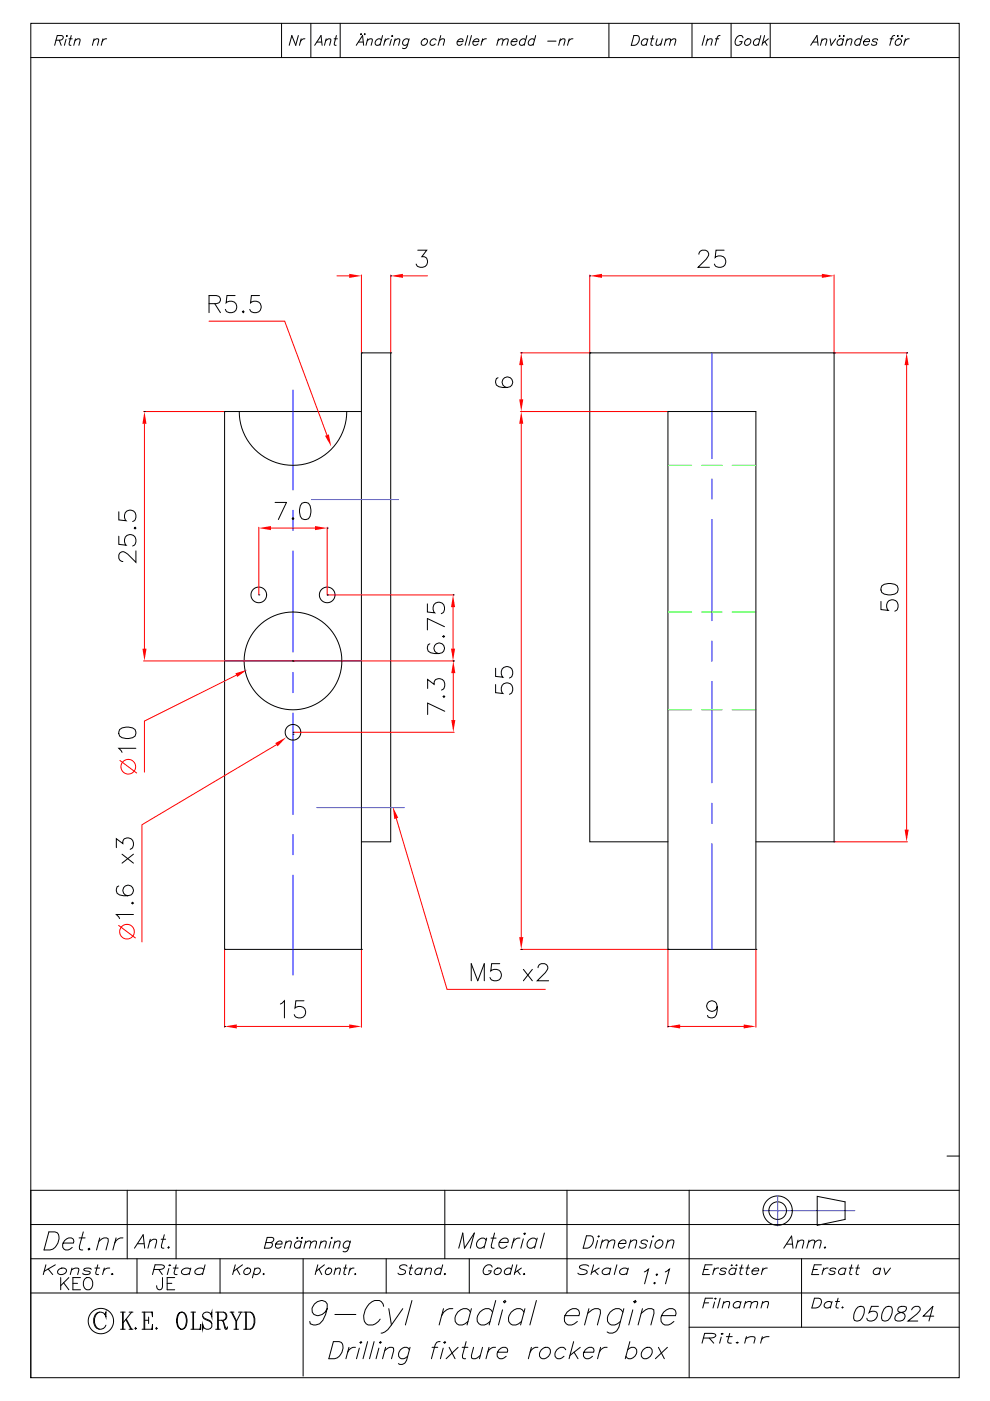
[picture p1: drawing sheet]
<svg xmlns="http://www.w3.org/2000/svg" width="210mm" height="297mm" viewBox="0 0 210 297" stroke-linecap="round" stroke-linejoin="round" font-family="sans-serif">
<g fill="none" stroke="#000" stroke-width=".21">
<path d="M50.7 87.2a11.4 11.4 0 0 0 11.4 11.4 11.4 11.4 0 0 0 11.4-11.4M76.7 87.2h-29.1v114h29.1v-126.4h6.2v103.6h-6.2M141.7 87.2h18.6v114h-18.6zM141.7 178.4h-16.6v-103.6h51.8v103.6h-16.6"/>
<circle cx="54.9" cy="126.1" r="1.66"/>
<circle cx="69.4" cy="126.1" r="1.66"/>
<circle cx="62.1" cy="140.1" r="10.4"/>
<circle cx="62.1" cy="155.2" r="1.66"/>
</g>
<g fill="none" stroke="#00f" stroke-width=".21">
<path d="M151 74.8v22.4M62.1 82.7v21.2M62.1 108.2v4.3M62.1 116.8v21.4M66.1 105.9h18.4M151 101.5v4.3M151 110.1v21.5M151 135.9v4.3M47.6 140.1h29.1M62.1 142.5v4.3M62.1 151.1v21.5M151 144.5v21.4"/>
<path d="M62.1 176.9v4.3M67.2 171.2h18.5M151 170.2v4.3M151 178.8v22.4M62.1 185.5v21.2"/>
</g>
<path d="M141.7 98.6h5M148.9 98.6h4.3M155.3 98.6h5" fill="none" stroke="#0f0" stroke-width=".21"/>
<path d="M125.1 58.3v16.4M127.7 58.5h46.6M176.9 58.3v16.4" fill="none" stroke="#f00" stroke-width=".21"/>
<g fill="#f00">
<path d="M174.3 58l2.6 .5-2.6 .4z"/>
<path d="M125.1 58.5l2.6-.5v.9z"/>
</g>
<path d="M125.1 58.5h.1M148.2 53.9a.9 .9 0 0 1 .7-.9h.7a.89 .89 0 0 1 .5 1.4l-2 2.3h2.4M153.6 53h-1.7l-.2 1.6a1.28 1.28 0 0 1 1.9 0 1.28 1.28 0 0 1-.2 1.9 1.28 1.28 0 0 1-1.9-.5M125.1 74.8h.1M176.9 74.8h.1" fill="none" stroke="#000" stroke-width=".21"/>
<path d="M177 74.8h15.5M192.3 77.4v98.5M177 178.4h15.5" fill="none" stroke="#f00" stroke-width=".21"/>
<g fill="#f00">
<path d="M191.9 175.9h.8l-.4 2.5z"/>
<path d="M192.3 74.8l.4 2.6h-.8z"/>
</g>
<path d="M176.9 74.8h.1M192.3 74.8h.1M186.9 127.5v1.7l1.5 .2a1.28 1.28 0 0 1 0-1.9 1.28 1.28 0 0 1 1.9 .2 1.28 1.28 0 0 1-.5 1.9M187 124.2a2.81 2.81 0 0 1 3.3 0 1.17 1.17 0 0 1-.5 1.7 2.98 2.98 0 0 1-2.8-.3l-.1-.5zM176.9 178.4h.1" fill="none" stroke="#000" stroke-width=".21"/>
<path d="M141.7 201.3v16.5M144.3 217.6h13.4M160.3 201.3v16.5" fill="none" stroke="#f00" stroke-width=".21"/>
<g fill="#f00">
<path d="M157.7 217.2l2.6 .4-2.6 .4z"/>
<path d="M141.7 217.6l2.6-.4v.8z"/>
</g>
<path d="M141.7 201.2h.1M141.7 217.6h.1M152.1 213.3a1.13 1.13 0 0 1-1.5 1 1.13 1.13 0 0 1-.5-1.7 1.13 1.13 0 0 1 1.9 .1 3.2 3.2 0 0 1-.4 2.9 1.06 1.06 0 0 1-1.5-.4M160.3 201.2h.1" fill="none" stroke="#000" stroke-width=".21"/>
<path d="M71.5 58.5h2.6M76.7 58.3v16.4M82.9 58.3v16.4M85.5 58.5h5.2" fill="none" stroke="#f00" stroke-width=".21"/>
<g fill="#f00">
<path d="M74.1 58l2.6 .5-2.6 .4z"/>
<path d="M82.9 58.5l2.6-.5v.9z"/>
</g>
<path d="M82.9 58.5h.1M88.6 53h1.9l-1 1.4a1.16 1.16 0 0 1 1.2 1.4 1.16 1.16 0 0 1-1.6 .9l-.5-.2-.3-.5M76.7 74.8h.1M82.9 74.8h.1" fill="none" stroke="#000" stroke-width=".21"/>
<path d="M68.9 92.4l.9-.3 .4 2.6z" fill="#f00"/>
<path d="M44.3 68.1h16.1l9 24.1M30.5 87.2h17.1M30.6 89.8v47.7M30.5 140.1h31.6" fill="none" stroke="#f00" stroke-width=".21"/>
<path d="M44.3 64.4h1.6l.5-.2a.84 .84 0 0 0 0-1.4l-.5-.2h-1.6v3.7M45.5 64.4l1.3 1.9M49.9 62.6h-1.8l-.1 1.6a1.28 1.28 0 0 1 1.9 0 1.28 1.28 0 0 1-.2 1.9 1.28 1.28 0 0 1-1.9-.5M51.6 65.9l.2 .2-.2 .2-.2-.2zM55.1 62.6h-1.8l-.2 1.6a1.28 1.28 0 0 1 2 0 1.28 1.28 0 0 1-.3 1.9 1.28 1.28 0 0 1-1.8-.5" fill="none" stroke="#000" stroke-width=".21"/>
<g fill="#f00">
<path d="M30.2 137.5h.9l-.5 2.6z"/>
<path d="M30.6 87.2l.5 2.6h-.9z"/>
</g>
<path d="M30.6 87.2h.1M47.6 87.2h.1M25.2 113.7v1.7l1.6 .2a1.28 1.28 0 0 1-.1-2 1.28 1.28 0 0 1 1.9 .3 1.28 1.28 0 0 1-.5 1.8M25.2 108.5v1.7l1.6 .2a1.28 1.28 0 0 1-.1-2 1.28 1.28 0 0 1 1.9 .3 1.28 1.28 0 0 1-.5 1.9M28.7 111.8l.1 .1-.1 .2-.2-.2zM28.8 116.8v2.4l-1.7-1.7a1.1 1.1 0 0 0-1.7-.2l-.2 .3v.7a.9 .9 0 0 0 .9 .7M62.1 140.1h.1" fill="none" stroke="#000" stroke-width=".21"/>
<path d="M83.3 171l1.2 2.4-.9 .2z" fill="#f00"/>
<path d="M84.1 173.5l10.7 36.2h20.9" fill="none" stroke="#f00" stroke-width=".21"/>
<path d="M62.1 155.6h.1M62.1 140.1h.1M96 140.1h.1M100 207.9v-3.6l1.3 3.6 1.4-3.6v3.6M106 204.3h-1.7l-.2 1.5a1.28 1.28 0 0 1 1.9 0 1.28 1.28 0 0 1-.2 1.9 1.28 1.28 0 0 1-1.9-.5M111 205.5l1.9 2.4M112.9 205.5l-1.9 2.4M114.1 205.1a.9 .9 0 0 1 .7-.8h.7a.89 .89 0 0 1 .5 1.4l-2.1 2.2h2.5" fill="none" stroke="#000" stroke-width=".21"/>
<path d="M58.4 157.5l2.3-1.2-1.8 1.9z" fill="#f00"/>
<g fill="none" stroke="#f00" stroke-width=".21">
<path d="M54.9 111.8v14.2M57.5 111.9h9.3M69.4 111.8v14.2M58.6 157.9l-28.5 16.9v24.9M25.2 196.2l3.5 2.6"/>
<circle cx="26.9" cy="197.5" r="1.56"/>
</g>
<path d="M24.7 179.7v-1.9l1.4 1a1.16 1.16 0 0 1 1.3-1.2 1.16 1.16 0 0 1 .9 1.6l-.2 .5-.5 .3M25.2 187.8a1.07 1.07 0 0 0-.4 1.6 3.2 3.2 0 0 0 3 .3 1.13 1.13 0 0 0 .1-1.8 1.13 1.13 0 0 0-1.8 .4 1.13 1.13 0 0 0 1 1.6M25.9 181.1l2.4 1.9M28.1 191.3l.2 .1-.2 .2-.1-.2zM28.3 193.9h-3.6l.7 .8M28.3 181.1l-2.4 1.9" fill="none" stroke="#000" stroke-width=".21"/>
<path d="M141.7 129.7h5M148.9 129.7h4.3M155.3 129.7h5M141.7 150.5h5M148.9 150.5h4.3M155.3 150.5h5" fill="none" stroke="#0f0" stroke-width=".21"/>
<g fill="#f00">
<path d="M54.9 111.9l2.6-.4v.9z"/>
<path d="M66.8 111.5l2.6 .4-2.6 .5z"/>
</g>
<path d="M58.3 106.5h2.5l-1.8 3.6M62 110l.1-.2 .2 .2-.2 .1zM64 106.7a1.18 1.18 0 0 1 1.8 .5 3 3 0 0 1-.4 2.8 1.18 1.18 0 0 1-1.7-.6 3 3 0 0 1 .3-2.7zM69.4 111.9h.1M54.9 126.1h.1M69.4 126.1h.1" fill="none" stroke="#000" stroke-width=".21"/>
<path d="M110.6 89.8v108.9M110.4 201.2h31.2" fill="none" stroke="#f00" stroke-width=".21"/>
<g fill="#f00">
<path d="M110.6 87.2l.4 2.6h-.9z"/>
<path d="M110.1 198.7h.9l-.4 2.5z"/>
</g>
<path d="M141.7 87.2h.1M105.1 145.1v1.7l1.6 .2a1.28 1.28 0 0 1-.1-1.9 1.28 1.28 0 0 1 2 .2 1.28 1.28 0 0 1-.5 1.9M105.1 141.7v1.7l1.6 .2a1.28 1.28 0 0 1-.1-2 1.28 1.28 0 0 1 2 .3 1.28 1.28 0 0 1-.5 1.8M110.6 201.2h.1M141.7 201.2h.1" fill="none" stroke="#000" stroke-width=".21"/>
<path d="M110.4 74.8h14.6M110.6 77.4v7.3M110.4 87.2h31.2" fill="none" stroke="#f00" stroke-width=".21"/>
<g fill="#f00">
<path d="M110.1 84.7h.9l-.4 2.5z"/>
<path d="M110.6 74.8l.4 2.6h-.9z"/>
</g>
<path d="M110.6 74.8h.1M125.1 74.8h.1M105.6 80.1a1.04 1.04 0 0 0-.5 1 1.04 1.04 0 0 0 .7 .9 2.6 2.6 0 0 0 2.8-.4 1.13 1.13 0 0 0-.5-1.6 1.13 1.13 0 0 0-1.6 .8 1.13 1.13 0 0 0 1 1.3M141.7 87.2h.1" fill="none" stroke="#000" stroke-width=".21"/>
<path d="M47.6 201.3v16.5M50.2 217.6h23.9M76.7 201.3v16.5" fill="none" stroke="#f00" stroke-width=".21"/>
<g fill="#f00">
<path d="M74.1 217.2l2.6 .4-2.6 .4z"/>
<path d="M47.6 217.6l2.6-.4v.8z"/>
</g>
<path d="M47.6 201.2h.1M47.6 217.6h.1M59.5 212.8l.8-.7v3.7M64.5 212.1h-1.8l-.1 1.6a1.28 1.28 0 0 1 1.9 0 1.28 1.28 0 0 1-.2 1.9 1.28 1.28 0 0 1-1.9-.5M76.7 201.2h.1" fill="none" stroke="#000" stroke-width=".21"/>
<path d="M49.9 142.7l2.5-.7-2.1 1.5z" fill="#f00"/>
<g fill="none" stroke="#f00" stroke-width=".21">
<path d="M69.5 126.1h26.8M96.1 128.7v8.8M50.1 143.1l-19.5 9.8v10.8M25.4 161.2l3.6 2.7"/>
<circle cx="27.2" cy="162.5" r="1.56"/>
</g>
<path d="M25.4 154.7a2.78 2.78 0 0 1 3.3 0 1.18 1.18 0 0 1-.6 1.7 2.98 2.98 0 0 1-2.7-.4l-.2-.5zM28.8 158.6h-3.6l.7 .9" fill="none" stroke="#000" stroke-width=".21"/>
<g fill="#f00">
<path d="M95.7 137.5h.8l-.4 2.6z"/>
<path d="M96.1 126.1l.4 2.6h-.8z"/>
</g>
<path d="M69.4 126.1h.1M90.7 128v1.7l1.5 .2a1.28 1.28 0 0 1 0-1.9 1.28 1.28 0 0 1 1.9 .2 1.28 1.28 0 0 1-.5 1.9M91.2 136.5a1.06 1.06 0 0 0-.4 1.5 3.3 3.3 0 0 0 3 .4 1.13 1.13 0 0 0 .1-1.8 1.13 1.13 0 0 0-1.8 .4 1.13 1.13 0 0 0 1 1.5M93.9 134.9l.2-.2 .2 .2-.2 .2zM94.3 132.8l-3.6-1.7v2.4M96.1 126.1h.1M62.1 140.1h.1" fill="none" stroke="#000" stroke-width=".21"/>
<path d="M62.2 155.2h34.1M62.2 140.1h34.1M96.1 142.7v9.9" fill="none" stroke="#f00" stroke-width=".21"/>
<g fill="#f00">
<path d="M95.7 152.6h.9l-.5 2.6z"/>
<path d="M96.1 140.1l.5 2.6h-.9z"/>
</g>
<g fill="none" stroke="#000" stroke-width=".21">
<path d="M6.5 4.9h197v287.1h-197zM6.5 12.2h197M11.9 8.5h.9l.4-.2a.46 .46 0 0 0 .1-.7l-1.2-.1-.5 2.1M12.6 8.5l.4 1.1M14 8.3l-.3 1.3M14.1 7.6h.2zM14.6 8.2h.7M15.1 7.5l-.4 1.7v.3l.3 .1M15.9 8.6l.6-.4 .5 .1-.3 1.3M16 8.2l-.4 1.4M19.9 8.6l.6-.4 .4 .1-.2 1.3M20 8.2l-.4 1.4"/>
<path d="M21.8 8.2l-.3 1.4M22.6 8.2a.9 .9 0 0 0-.9 .6M59.7 4.9v7.3M63.3 7.5l-.6 2.1-.8-2.1-.6 2.1M63.9 8.2l-.4 1.4M64.7 8.2a.91 .91 0 0 0-1 .6M65.9 4.9v7.3M66.7 9.6l1.4-2.1 .2 2.1M67.2 8.9h1M69.1 8.6l.6-.4 .4 .1-.2 1.3M69.2 8.2l-.4 1.4M70.9 8.2h.7"/>
<path d="M71.3 7.5l-.4 1.7v.3l.4 .1M72.2 4.9v7.3M75.6 9.6l1.3-2.1 .2 2.1M76 8.9h1M76.5 7.2h.2zM77.3 7.2h.2zM77.9 8.6l.6-.4 .5 .1-.3 1.3M78 8.2l-.4 1.4M80.9 8.5a.74 .74 0 0 0-1.1 0 .74 .74 0 0 0 .1 1.1h.3l.5-.3M81.1 7.5l-.5 2.1M81.8 8.2l-.4 1.4M82.5 8.2a.91 .91 0 0 0-.9 .6"/>
<path d="M83 8.3l-.3 1.3M83.1 7.6h.2zM83.7 8.6l.6-.4 .5 .1-.3 1.3M83.8 8.2l-.3 1.4M86.7 8.5a.74 .74 0 0 0-1.1 0 .74 .74 0 0 0 .1 1.1l.8-.3M86.8 8.2l-.4 1.6a.67 .67 0 0 1-1 .4M89.6 8.5a.58 .58 0 0 1 .7-.3 .58 .58 0 0 1 .3 .8 .65 .65 0 0 1-.6 .6 .65 .65 0 0 1-.7-.6zM92.5 8.5a.74 .74 0 0 0-1.1 0 .74 .74 0 0 0 .1 1.1h.3l.5-.3M93.2 8.6l.6-.4 .5 .1-.3 1.3M93.5 7.5l-.6 2.1M97 8.8h1.2v-.2a.68 .68 0 0 0-.8-.3 .68 .68 0 0 0-.5 .7l.1 .3a.61 .61 0 0 0 .5 .4 .61 .61 0 0 0 .5-.4M99.2 7.5l-.5 2.1"/>
<path d="M100 7.5l-.6 2.1M100.3 8.8h1.2a.4 .4 0 0 0-.2-.6 .78 .78 0 0 0-.9 .5 .78 .78 0 0 0 .2 .9l.8-.3M102.4 8.2l-.4 1.4M103.2 8.2a.91 .91 0 0 0-1 .6M105.6 8.6l.6-.4 .5 .1-.2 1.3M105.7 8.2l-.3 1.4M106.7 8.6l.6-.4 .5 .1-.3 1.3M108.4 8.8h1.2l.1-.2a.68 .68 0 0 0-.8-.3 .68 .68 0 0 0-.5 .7v.3a.61 .61 0 0 0 .6 .4 .61 .61 0 0 0 .5-.4M111.5 8.5a.74 .74 0 0 0-1.1 0 .74 .74 0 0 0 .1 1.1l.8-.3M111.7 7.5l-.5 2.1M113.4 8.5a.74 .74 0 0 0-1.1 0 .74 .74 0 0 0 .1 1.1l.7-.3M113.6 7.5l-.5 2.1"/>
<path d="M116.2 8.7h1.7M118.8 8.6l.6-.4 .4 .1-.2 1.3M118.9 8.2l-.4 1.4M120.7 8.2l-.3 1.4M121.5 8.2a.9 .9 0 0 0-.9 .6M129.2 4.9v7.3M134.4 7.5h.7a1.14 1.14 0 0 1 .5 1.3 1.14 1.14 0 0 1-1 .8h-.7zM137.3 8.5a.74 .74 0 0 0-1 0 .74 .74 0 0 0 .1 1.1h.3l.4-.3M137.4 8.2l-.3 1.4M138 8.2h.7M138.5 7.5l-.5 1.7 .1 .3 .3 .1M139.4 8.2l-.2 1.3 .4 .1 .6-.4"/>
<path d="M140.5 8.2l-.4 1.4M141.2 8.6l.6-.4 .4 .1-.2 1.3M141.3 8.2l-.4 1.4M142.3 8.6l.6-.4 .4 .1-.2 1.3M146.8 4.9v7.3M149.5 7.5l-.6 2.1M150 8.6l.6-.4 .4 .1-.2 1.3M150.1 8.2l-.4 1.4M151.8 8.2h.7M152.7 7.5l-.4 .1-.2 .3-.4 1.7M155.1 4.9v7.3M157.6 8l-.2-.4a1.18 1.18 0 0 0-1.3 .6 1.18 1.18 0 0 0 .2 1.4 .94 .94 0 0 0 1.1-.8h-.5"/>
<path d="M158.2 8.5a.61 .61 0 0 1 .9-.2 .61 .61 0 0 1-.1 1 .61 .61 0 0 1-.9 .2 .61 .61 0 0 1 .1-1zM161.1 8.5a.74 .74 0 0 0-1.1 0 .74 .74 0 0 0 .1 1.1h.3l.5-.3M161.4 7.5l-.6 2.1M162.2 7.5l-.6 2.1M162.2 8.8l.5 .8M163 8.2l-1.3 1M163.4 4.9v7.3M171.9 9.6l1.4-2.1 .2 2.1M172.4 8.9h1M174.3 8.6l.6-.4 .5 .1-.3 1.3M174.4 8.2l-.4 1.4M176.1 8.2l.2 1.4 1-1.4"/>
<path d="M178 7.6h.2zM178.9 8.5a.74 .74 0 0 0-1.1 0 .74 .74 0 0 0 .1 1.1l.7-.3M178.9 7.6h.2zM178.9 8.2l-.3 1.4M179.6 8.6l.6-.4 .5 .1-.3 1.3M179.7 8.2l-.3 1.4M182.6 8.5a.74 .74 0 0 0-1.1 0 .74 .74 0 0 0 .1 1.1l.8-.3M182.9 7.5l-.6 2.1M183.2 8.8h1.2a.4 .4 0 0 0-.2-.6 .78 .78 0 0 0-.9 .5 .78 .78 0 0 0 .2 .9l.8-.3M186.2 8.5a.55 .55 0 0 0-.6-.3 .55 .55 0 0 0-.5 .5l.7 .2 .2 .3a.62 .62 0 0 1-.6 .4 .62 .62 0 0 1-.5-.3M188.8 8.2h.7M189.8 7.5l-.4 .1-.2 .3-.5 1.7"/>
<path d="M190.1 8.5a.58 .58 0 0 1 .8-.3 .58 .58 0 0 1 .3 .8 .64 .64 0 0 1-.7 .6 .64 .64 0 0 1-.6-.6zM190.3 7.6h.2zM191.2 7.6h.2zM192.1 8.2l-.4 1.4M192.9 8.2a.91 .91 0 0 0-1 .6M62.1 155.2h.1M62.1 140.1h.1M90.7 145.9v-1.9l1.4 1.1a1.16 1.16 0 0 1 1.3-1.3 1.16 1.16 0 0 1 .9 1.6l-.1 .5-.6 .4M94 147.7l.2-.2 .1 .2-.1 .1zM94.3 150.8l-3.6-1.8v2.5M96.1 140.1h.1M6.5 259.6h197"/>
<path d="M27 252.3v14.5M37.3 252.3v14.5M94.4 252.3v14.5M120.3 252.3v21.8M146.2 252.3v39.7M173.3 253.6l5.9 1.2v3.7l-5.9 1.2zM200.9 245.1h2.6M203.5 252.3h-197v39.7M6.5 266.8h197M6.5 274.1h197M9.7 268.1l-.5 2.1M10.2 269l1 1.2"/>
<path d="M10.4 261.1h1.2a1.17 1.17 0 0 1 .9 1.5 2.53 2.53 0 0 1-3.2 2.4zM11.7 268.1l-2.3 1.4M12.5 269.1a.94 .94 0 0 1 1.6 .3 1.14 1.14 0 0 1-1.8 .5v-.5zM12.9 270.8v2.6M13.4 263.5h2.2a.75 .75 0 0 0-.5-1.1 1.57 1.57 0 0 0-1.5 .7 1.57 1.57 0 0 0 0 1.7 1.28 1.28 0 0 0 1.7-.4M13.5 271.9l1.1 1.5M14.6 270.8l-1.7 1.7M15.2 269.2a1.38 1.38 0 0 1 1.5-.3l-.2 1.3M15.3 268.8l-.4 1.4M15.5 272h1M16.8 262.4h1.3M17.1 270.8h-1.6v2.6h1.6"/>
<path d="M17.7 261.1l-.9 3.1 .1 .6 .7 .2M17.9 271.2a.96 .96 0 0 1 1.1-.4 .96 .96 0 0 1 .7 1 1.14 1.14 0 0 1-.3 1.2 1.14 1.14 0 0 1-1.2 .3 1.61 1.61 0 0 1-.3-2.1zM18.7 264.8l.2-.2 .2 .2-.3 .2zM19.3 269.1a1.08 1.08 0 0 0-1.5 0l.1 .2 1.2 .3v.3a1.18 1.18 0 0 1-1.5 0M20.1 268.8h1M20.7 268.1l-.4 1.7 .1 .3 .5 .1M21 263.1l1.1-.7h.5l.3 .2 .1 .5-.5 1.9M21.1 278.1a2.06 2.06 0 0 0 0 3.7M21.2 262.4l-.7 2.6M22.1 268.8l-.3 1.4M22.3 278.7l.2 .5v-1.1l-.2 .6a1.35 1.35 0 0 0-1.5-.5 1.35 1.35 0 0 0-.9 1.3 1.59 1.59 0 0 0 .3 1.8 1.59 1.59 0 0 0 1.7 .3l.6-.7M23.3 268.8a1.3 1.3 0 0 0-1.3 .6"/>
<path d="M23.6 270.1h.3zM24.6 262.4l-.7 2.6M25.6 278.1h.9M26 278.1v3.7M26.1 262.4a1.67 1.67 0 0 0-1.8 1.1M26.1 278.1v3.7M26.7 279.7l1.1 2.1M26.8 279.7l1.1 2.1M27.4 278.1h.8M27.9 278.1l-1.8 2.3M28.5 264.6l1.9-2.9 .3 2.9M29.1 266.8v7.3"/>
<path d="M29.2 263.6h1.3M30.1 278.1h2.2v1.1l-.1-1.1M30.6 278.1v3.7M30.7 278.1v3.7M30.7 279.9h.8M31.5 279.2v1.4M31.7 263.2l.9-.5 .6 .1-.3 1.8M31.9 262.7l-.5 1.9M32.6 269.1h1.4a.85 .85 0 0 0 .9-.6l-.2-.3-.5-.1h-1.3l-.6 2.1M33.7 269.1l.7 1.1M34.2 262.7h.9M34.5 270.8l-.2 2.4a.6 .6 0 0 1-.9 0l-.2-.7"/>
<path d="M34.8 261.7l-.6 2.3 .1 .5 .5 .1M35.5 272h.9M35.6 264.5l.2-.2 .1 .2-.2 .1zM35.8 268.9l-.3 1.3M35.9 268.2h.3zM36.7 268.8h1.1M37.1 270.8h-1.6v2.6h1.6M37.4 268.1l-.5 1.7 .1 .3 .6 .1M38.4 278.1a2.17 2.17 0 0 0-.7 3.2 .95 .95 0 0 0 1.1 .5 .95 .95 0 0 0 .7-.9 2.08 2.08 0 0 0-.8-2.8 1.58 1.58 0 0 0-1.1 2.1 1.66 1.66 0 0 0 .8 1.6M38.7 278.1a2.37 2.37 0 0 1 0 3.7M40.4 269.1a1.19 1.19 0 0 0-1.9 .5 1.01 1.01 0 0 0 1.7 .3M40.5 268.8l-.4 1.4"/>
<path d="M40.5 278.1h1M40.9 278.1v3.7M41.1 278.1v3.7M43 279l.3 .4 1.3 .6a1.15 1.15 0 0 1 0 1.6 1.05 1.05 0 0 1-1.6-.9v1.1l.1-.5M43.2 269.1a1.08 1.08 0 0 0-1.2-.2 1.08 1.08 0 0 0-.6 1 1.17 1.17 0 0 0 1.6 0M43.5 268.1l-.6 2.1M44.8 278.7l.1-.6v1.1a.97 .97 0 0 0-.9-1.1 .97 .97 0 0 0-1 .9l.3 .5a3.1 3.1 0 0 1 1.6 1.1M45.8 278.1h1.6a.88 .88 0 0 1 .7 .9 .88 .88 0 0 1-.7 .9h-1.1M46.2 278.1v3.7M46.3 278.1v3.7M46.7 266.8v7.3M47 279.9l.4 .3 .6 1.4 .2-.2"/>
<path d="M47.4 278.1a.94 .94 0 0 1 .6 .9 .94 .94 0 0 1-.6 .9M48.8 278.1h.8M49.1 278.1l.9 1.9v1.8M49.2 278.1l1 1.9v1.8M49.9 268.1l-.6 2.1M50.2 269l.7 1.2M50.6 278.1h.8M51.1 278.1l-.9 1.9M51.4 268.1l-1.9 1.4M51.7 278.1h1.4a2.17 2.17 0 0 1 .7 3.2l-.3 .3-.4 .2h-1.4M51.9 269.1a.68 .68 0 0 1 1.2-.1 .68 .68 0 0 1-.4 1.1 .61 .61 0 0 1-.9-.1 .61 .61 0 0 1 .1-.9zM52.1 278.1v3.7"/>
<path d="M52.2 278.1v3.7M53.1 278.1a2.33 2.33 0 0 1 0 3.7M54 269.1a.68 .68 0 0 1 1.1-.1 .68 .68 0 0 1-.4 1.1 .63 .63 0 0 1-.9-.2M54.1 268.8l-.6 2.1M55.8 270.1h.2zM56.4 263.4l1.3 .1a.72 .72 0 0 1-.6 1.1h-1l.6-2.3 1.3 .1a.55 .55 0 0 1-.3 .9l-.3 .1M58.5 263.7h1.3a.45 .45 0 0 0-.3-.6 .87 .87 0 0 0-1 .4 .87 .87 0 0 0 .3 1.1h.3l.5-.3M60.6 263.5l.7-.4 .5 .1-.3 1.4M60.7 263.1l-.4 1.5M63 262.4l.1-.1 .1 .1zM63.9 263.4a.81 .81 0 0 0-1.2 0 .81 .81 0 0 0 .1 1.2h.3l.6-.3M63.9 262.4l.2-.1 .1 .1z"/>
<path d="M64 263.1l-.4 1.5M64.3 266.8v24.9M64.7 263.5l.7-.4 .5 .1-.3 1.4M64.9 263.1l-.4 1.5M65.9 263.5l.7-.4 .5 .1-.3 1.4M67.4 268.1l-.5 2.1M67.7 269l.5 1.2M68 263.5l.7-.4 .5 .1-.3 1.4M68.1 263.1l-.4 1.5M68.8 268.1l-1.8 1.4M69.2 269.1a.62 .62 0 0 1 1-.2 .62 .62 0 0 1-.1 1 .62 .62 0 0 1-.9 .2 .62 .62 0 0 1 0-1zM69.4 277.4a2.02 2.02 0 0 1-2.8 1.2 1.86 1.86 0 0 1-.1-2 1.86 1.86 0 0 1 1.9-.9l.6 .2 .4 .5a5.6 5.6 0 0 1-1.6 4.2l-1.3 .3-.7-.3-.1-.5"/>
<path d="M70.2 263.2l-.4 1.4M70.3 262.4l.1-.1 .1 .1zM70.9 263.5l.7-.4 .5 .1-.2 1.4M71 278.6h4.5M71.1 263.1l-.4 1.5M71.1 269.2l.6-.4 .5 .1-.3 1.3M71.2 268.8l-.4 1.4M72.9 268.8h.7M73.4 268.1l-.5 1.7 .1 .3 .3 .1M74.2 263.4a.81 .81 0 0 0-1.2 0 .81 .81 0 0 0 .2 1.2h.3l.5-.3M74.3 268.8l-.4 1.4M74.3 263.1l-.4 1.7a.74 .74 0 0 1-1.1 .4"/>
<path d="M75.1 268.8a.92 .92 0 0 0-1 .6M75.2 270.1h.2zM81.4 276.9l-.1-.5-.4-.5a2.11 2.11 0 0 0-3 1 2.98 2.98 0 0 0-.2 3.7 2.1 2.1 0 0 0 2.9-1M81.9 266.8v7.3M82.5 277.4l.5 3.5M85.4 277.4l-2.4 3.5a2.81 2.81 0 0 1-2.2 1.7M86.3 268.4a1 1 0 0 0-1.6 .2l.2 .3 1 .4 .1 .3a.97 .97 0 0 1-1.6 .3M86.8 268.8h.8M87.3 268.1l-.4 1.7v.3l.4 .1M87.4 275.7l-1.4 5.2M89.5 269.1a.8 .8 0 0 0-1.1-.1 .8 .8 0 0 0-.2 1.1 .82 .82 0 0 0 1-.2M89.5 268.8l-.3 1.4"/>
<path d="M90.3 269.2a.92 .92 0 0 1 1.2-.3l-.2 1.3M90.4 268.8l-.4 1.4M93.6 269.1a.8 .8 0 0 0-1.1-.1 .8 .8 0 0 0-.1 1.1 .82 .82 0 0 0 1-.2M93.9 268.1l-.5 2.1M94.1 277.4l-1 3.5M94.3 270.1h.2zM96 277.4a2.25 2.25 0 0 0-2.3 1.5M97.3 264.6l.9-3.2 .3 3.2 2.1-3.2-.9 3.2M99.5 266.8v7.3M99.8 278.1a1.33 1.33 0 0 0-2.1-.4 2 2 0 0 0-.8 2.9 1.74 1.74 0 0 0 2.4-.5M100 277.4l-.9 3.5M103.1 262.9a1.08 1.08 0 0 0-1.1-.4 1.08 1.08 0 0 0-.8 .9 .83 .83 0 0 0 .1 1 .83 .83 0 0 0 1.1 0l.4-.3"/>
<path d="M103.2 262.5l-.5 2.1M104.2 262.5h1M104.4 268.6a.96 .96 0 0 0-1-.5 .96 .96 0 0 0-.8 .8 .88 .88 0 0 0 .3 1.3 1.05 1.05 0 0 0 1.3-.8h-.6M104.5 278.1a1.33 1.33 0 0 0-2.1-.4 2.28 2.28 0 0 0-1.2 2.4 1.33 1.33 0 0 0 2.1 .5l.7-.5M104.9 261.4l-.7 2.6v.4l.6 .2M105.1 269.1a.69 .69 0 0 1 1.1-.1 .69 .69 0 0 1-.4 1.1 .62 .62 0 0 1-.6 .1 .62 .62 0 0 1-.4-.6zM105.1 275.7l-1.3 5.2M105.9 263.4h1.8a.63 .63 0 0 0-.3-.9 1.31 1.31 0 0 0-1.3 .5 1.31 1.31 0 0 0 0 1.4 1.08 1.08 0 0 0 1.4-.3M106.6 277.7l-.9 3.2M106.8 275.9l.3-.2 .2 .2-.3 .3zM108.5 269.1a.81 .81 0 0 0-1.1-.1 .81 .81 0 0 0-.2 1.1 .86 .86 0 0 0 1-.2M108.7 268.1l-.5 2.1"/>
<path d="M109.1 262.5l-.6 2.1M109.6 268.1l-.5 2.1M109.7 269.4l.6 .8M110.3 262.5a1.4 1.4 0 0 0-1.5 .9M110.6 268.8l-1.4 1M111 262.6l-.5 2M111 270.1h.3zM111.1 261.5l.2-.1 .1 .1-.2 .2zM111.1 278.1a1.33 1.33 0 0 0-2-.4 2 2 0 0 0-.8 2.9 1.73 1.73 0 0 0 2.3-.5M111.3 277.4l-.9 3.5M113.8 275.7l-1.4 5.2M113.8 262.9a1.08 1.08 0 0 0-1.1-.4 1.08 1.08 0 0 0-.8 .9 .83 .83 0 0 0 .1 1 .83 .83 0 0 0 1.1 0l.4-.3"/>
<path d="M114 262.5l-.6 2.1M115.5 261.4l-.9 3.2M119.8 278.9h3a1.01 1.01 0 0 0-.6-1.5 2.26 2.26 0 0 0-2.5 2.7 1.33 1.33 0 0 0 2.1 .5l.7-.5M124.4 262h.9a1.19 1.19 0 0 1 .2 2 1.51 1.51 0 0 1-1.8 .6zM124.6 278.4l1.5-1h.8l.4 .3 .1 .7-.7 2.5M124.9 268.4a1.39 1.39 0 0 0-2 .2l.2 .3 1.3 .4 .2 .3a1.2 1.2 0 0 1-1.8 .5l-.2-.2M124.9 277.4l-.9 3.5M125.9 268.1l-.5 2.1M126.1 269.4l.8 .8M126.8 263l-.5 1.6M126.9 262.1l.1-.1 .1 .1-.1 .1zM127.1 268.8l-1.6 1"/>
<path d="M127.7 263.3l.7-.5 .6 .2-.3 1.6M127.8 262.8l-.5 1.8M129 263.3l.8-.5 .6 .2-.3 1.6M129.5 269.1a1 1 0 0 0-1.2-.2 1 1 0 0 0-.5 1 1.01 1.01 0 0 0 1.5 0M129.6 268.8l-.4 1.4M130.8 268.1l-.5 2.1M131.2 263.6h1.5a.51 .51 0 0 0-.3-.8 1 1 0 0 0-1.1 .6 1 1 0 0 0 .3 1.2h.4l.6-.4M132.1 278.1a1.33 1.33 0 0 0-2.1-.4 1.99 1.99 0 0 0-.8 2.9 1.73 1.73 0 0 0 2.4-.5M132.3 277.4l-1 4a1.69 1.69 0 0 1-2.5 .9M133.2 269.1a1 1 0 0 0-1.2-.2 1 1 0 0 0-.5 1 1.02 1.02 0 0 0 1.5 0M133.3 268.8l-.4 1.4M133.7 263.3l.7-.5 .6 .2-.3 1.6"/>
<path d="M133.8 262.8l-.5 1.8M134.2 277.7l-.8 3.2M134.4 275.9l.4-.2 .1 .2-.3 .3zM136 278.4l1.5-1h.7l.5 .3v.7l-.6 2.5M136.3 277.4l-1 3.5M136.7 269.6l.9-.6-.9 3.1M137.3 263.2a.76 .76 0 0 0-.7-.4 .76 .76 0 0 0-.6 .4v.3l1 .3 .1 .4a1 1 0 0 1-1.4 .3v-.3M138.3 263l-.5 1.6M138.4 262.1l.1-.1 .1 .1-.1 .1zM138.7 272l.2-.2 .1 .2-.2 .1zM139.2 270.2l.2-.1 .1 .1-.2 .2zM139.2 263.2a.78 .78 0 0 1 1.2-.2 .78 .78 0 0 1-.1 1.2 .78 .78 0 0 1-1.2 .2 .78 .78 0 0 1 .1-1.2z"/>
<path d="M140.3 278.9h3a1.01 1.01 0 0 0-.6-1.5 2.26 2.26 0 0 0-2.5 2.7 1.33 1.33 0 0 0 2.1 .5l.6-.5M141.1 269.6l.9-.6-.8 3.1M141.6 263.3l.7-.5 .6 .2-.3 1.6M141.7 262.8l-.5 1.8M149.3 269.1h.9M149.3 276.2h1M151 268.1h-1.4l-.6 2.1h1.5M151.2 275.2h-1.6l-.5 2.1M151.5 268.8l-.3 1.4M151.6 276l-.4 1.3M151.6 275.3h.3zM152.4 268.8a1.02 1.02 0 0 0-1 .6"/>
<path d="M152.8 275.2l-.6 2.1M153.4 276.3a1.05 1.05 0 0 1 1.3-.3l-.2 1.3M153.5 275.9l-.3 1.4M154.1 269.1a.73 .73 0 0 0-1.3 0 1.01 1.01 0 0 0 1 .5l.1 .3a.79 .79 0 0 1-1.3 0M155.1 268.2h.2zM156.1 269.1a.81 .81 0 0 0-1.1-.1 .81 .81 0 0 0-.2 1.1 .86 .86 0 0 0 1.1-.2M156.1 268.2h.2zM156.2 268.8l-.4 1.4M156.9 268.8h.8M157.1 276.2a.91 .91 0 0 0-1.1-.2 .91 .91 0 0 0-.4 1 .83 .83 0 0 0 1.3 0M157.2 275.9l-.4 1.4M157.4 268.1l-.5 1.7 .1 .3 .4 .1"/>
<path d="M158 276.3a1.06 1.06 0 0 1 1.3-.3l-.2 1.3M158.2 275.9l-.4 1.4M158.2 268.8h.8M158.7 268.1l-.4 1.7v.3l.5 .1M159.4 276.3a1.06 1.06 0 0 1 1.3-.3l-.3 1.3M159.5 269.4h1.4a.41 .41 0 0 0-.3-.6 .78 .78 0 0 0-1 .4 .78 .78 0 0 0 .3 1h.3l.6-.3M161.7 276.3a1.05 1.05 0 0 1 1.3-.3l-.3 1.3M161.8 275.9l-.4 1.4M161.8 268.8l-.3 1.4M162.7 268.8a1.02 1.02 0 0 0-1 .6M166.2 264.6l1.7-2.6 .3 2.6M166.8 263.7h1.3"/>
<path d="M169.1 263.4l.8-.5 .6 .1-.3 1.6M169.3 262.9l-.5 1.7M170 266.8v14.5M171.5 263.4l.7-.5 .6 .1-.3 1.6M171.6 262.9l-.5 1.7M172.5 269.1h.9M172.8 275.2h.8a.69 .69 0 0 1 .7 .8 1.54 1.54 0 0 1-2.1 1.3zM172.8 263.4l.8-.5 .5 .1-.3 1.6M174.2 268.1h-1.5l-.5 2.1h1.5M174.7 268.8l-.3 1.4M174.9 264.5l.1-.2 .1 .2-.2 .1zM175.6 268.8a1.03 1.03 0 0 0-1 .6"/>
<path d="M176.4 276.2a.91 .91 0 0 0-1.1-.2 .91 .91 0 0 0-.5 1 .84 .84 0 0 0 1.4 0M176.5 275.9l-.4 1.4M177.2 275.9h.9M177.3 269.1a.75 .75 0 0 0-1.3 0 1.03 1.03 0 0 0 1 .5l.1 .3a.82 .82 0 0 1-1.3 0M177.8 275.2l-.5 1.7 .1 .3 .4 .1M178.6 277.2h.2zM179.4 269.1a.82 .82 0 0 0-1.1-.1 .82 .82 0 0 0-.2 1.1 .88 .88 0 0 0 1.1-.2M179.4 268.8l-.3 1.4M180.1 268.8h.8M180.7 268.1l-.5 1.7v.3l.5 .1M181.5 268.8h.8M182 277.1l.5-.2 .7 .2a2.59 2.59 0 0 1-.8 2.8l-.5 .1-.7-.1a2.59 2.59 0 0 1 .8-2.8z"/>
<path d="M182 268.1l-.4 1.7v.3l.5 .1M186.3 276.9h-1.5l-.5 1.4a1 1 0 0 1 1.1-.4 1 1 0 0 1 .7 .9 1.33 1.33 0 0 1-2.2 .9v-.3M186.7 269.1a.82 .82 0 0 0-1.1-.1 .82 .82 0 0 0-.2 1.1 .88 .88 0 0 0 1.1-.2M186.8 268.8l-.4 1.4M187.5 268.8l.3 1.4 1.1-1.4M187.9 277.1l.5-.2 .7 .2a2.56 2.56 0 0 1-.8 2.8l-.4 .1-.7-.1a2.58 2.58 0 0 1 .7-2.8zM190.7 277.1l-.3 .6 .1 .3 .2 .1a1.05 1.05 0 0 1 1.3 .9 1.25 1.25 0 0 1-.8 1 1.25 1.25 0 0 1-1.3-.3 1.19 1.19 0 0 1 1.1-1.4l.6-.2a.76 .76 0 0 0 .6-1l-.4-.2zM193.4 277.7v-.2a1.06 1.06 0 0 1 1.7-.3 1.16 1.16 0 0 1-.6 1.3l-1.9 1.5h2.1M198.1 279h-2.3l2.1-2.1-.9 3.1M25.6 281.8h.9M27.4 281.8h.8M28.8 281.4l.1 .2-.1 .2-.2-.2z"/>
<path d="M30.1 281.8h2.2v-1.1l-.1 1.1M33.2 281.4l.1 .2-.1 .2-.2-.2zM40.5 281.8h2.1v-1.1l-.2 1.1M45.8 281.8h.9M47.3 280l.5 1.8h.3l.1-.5M49.6 281.8h1M70.7 284.4h1.2a1.11 1.11 0 0 1 .9 1.4 2.4 2.4 0 0 1-3.1 2.2zM74 285.6l-.6 2.4M75.4 285.6a1.57 1.57 0 0 0-1.7 1M76.2 285.8l-.6 2.2M76.4 284.6l.2-.2 .1 .2-.2 .1zM78 284.4l-1 3.6"/>
<path d="M79.4 284.4l-1 3.6M80.4 285.8l-.6 2.2M80.5 284.6l.2-.2 .2 .2-.3 .1zM81.6 286.3l1.1-.7 .8 .2v.5l-.5 1.7M81.8 285.6l-.7 2.4M86.8 286.1a1.22 1.22 0 0 0-1.2-.5 1.22 1.22 0 0 0-1 1 .94 .94 0 0 0 .2 1.2 .94 .94 0 0 0 1.2 0l.5-.3M87 285.6l-.8 2.8a1.19 1.19 0 0 1-1.7 .7M91.6 285.6h1.3M93.3 284.4l-.7 .2-.3 .5-.8 2.9M94 285.8l-.6 2.2M94.2 284.6l.2-.2 .1 .2-.2 .1zM95.3 285.6l1.2 2.4"/>
<path d="M97.2 285.6l-2.6 2.4M98 285.6h1.2M98.9 284.4l-.8 2.9v.5l.7 .2M100.4 285.6l-.4 1.7v.5l.3 .2h.5l1.1-.7M102.3 285.6l-.6 2.4M103.7 285.6l-.6 2.4M105.1 285.6a1.58 1.58 0 0 0-1.6 1M105.5 286.6h2.1a.71 .71 0 0 0-.4-1 1.48 1.48 0 0 0-1.5 .7 1.48 1.48 0 0 0 0 1.5 1.21 1.21 0 0 0 1.7-.3M112.7 285.6l-.6 2.4M114.1 285.6a1.57 1.57 0 0 0-1.7 1M114.8 286.1a1.12 1.12 0 0 1 1.9 0 1.48 1.48 0 0 1-.5 1.5 1.48 1.48 0 0 1-1.5 .2 1.25 1.25 0 0 1 .1-1.7zM120 286.1a1.22 1.22 0 0 0-1.3-.5 1.22 1.22 0 0 0-.9 1 .94 .94 0 0 0 .2 1.2 .94 .94 0 0 0 1.2 0l.4-.3"/>
<path d="M121.7 284.4l-1 3.6M121.8 286.6l.8 1.4M123.1 285.6l-2.2 1.7M123.8 286.6h2.1a.7 .7 0 0 0-.4-1 1.48 1.48 0 0 0-1.5 .7 1.48 1.48 0 0 0 0 1.5 1.21 1.21 0 0 0 1.7-.3M127.4 285.6l-.7 2.4M128.8 285.6a1.58 1.58 0 0 0-1.7 1M133.1 286.1a1.12 1.12 0 0 1 1.9 0 1.48 1.48 0 0 1-.4 1.5 1.48 1.48 0 0 1-1.6 .2l-.2-.3M133.6 284.4l-1 3.6M136.4 286.1a1.12 1.12 0 0 1 1.9 0 1.48 1.48 0 0 1-.5 1.5 1.48 1.48 0 0 1-1.5 .2 1.25 1.25 0 0 1 .1-1.7zM139.7 285.6l1.2 2.4M141.6 285.6l-2.6 2.4M146.2 281.3h57.3"/>
<path d="M149.2 283.6l2.2-.1 .4-.5-.2-.3-.5-.1h-1.6l-.6 2.1M150.4 283.6l1 1.1M153 283.4l-.4 1.3M153 282.7h.3zM154.1 283.3h1.2M154.8 282.6l-.5 1.7 .1 .3 .7 .1M156.2 284.6h.4zM158.2 283.7a1.99 1.99 0 0 1 1.9-.3l.1 .3-.3 1M158.3 283.3l-.3 1.4M161.7 283.3l-.4 1.4M163.1 283.3a1.67 1.67 0 0 0-1.6 .6"/>
<circle cx="164.9" cy="256.6" r="3.1"/>
<circle cx="164.9" cy="256.6" r="1.86"/>
<circle cx="21.4" cy="280" r="2.69"/>
</g>
<path d="M161.8 256.6h19.5M164.9 253.5v6.4" fill="none" stroke="#00f" stroke-width=".21"/>
</svg>
